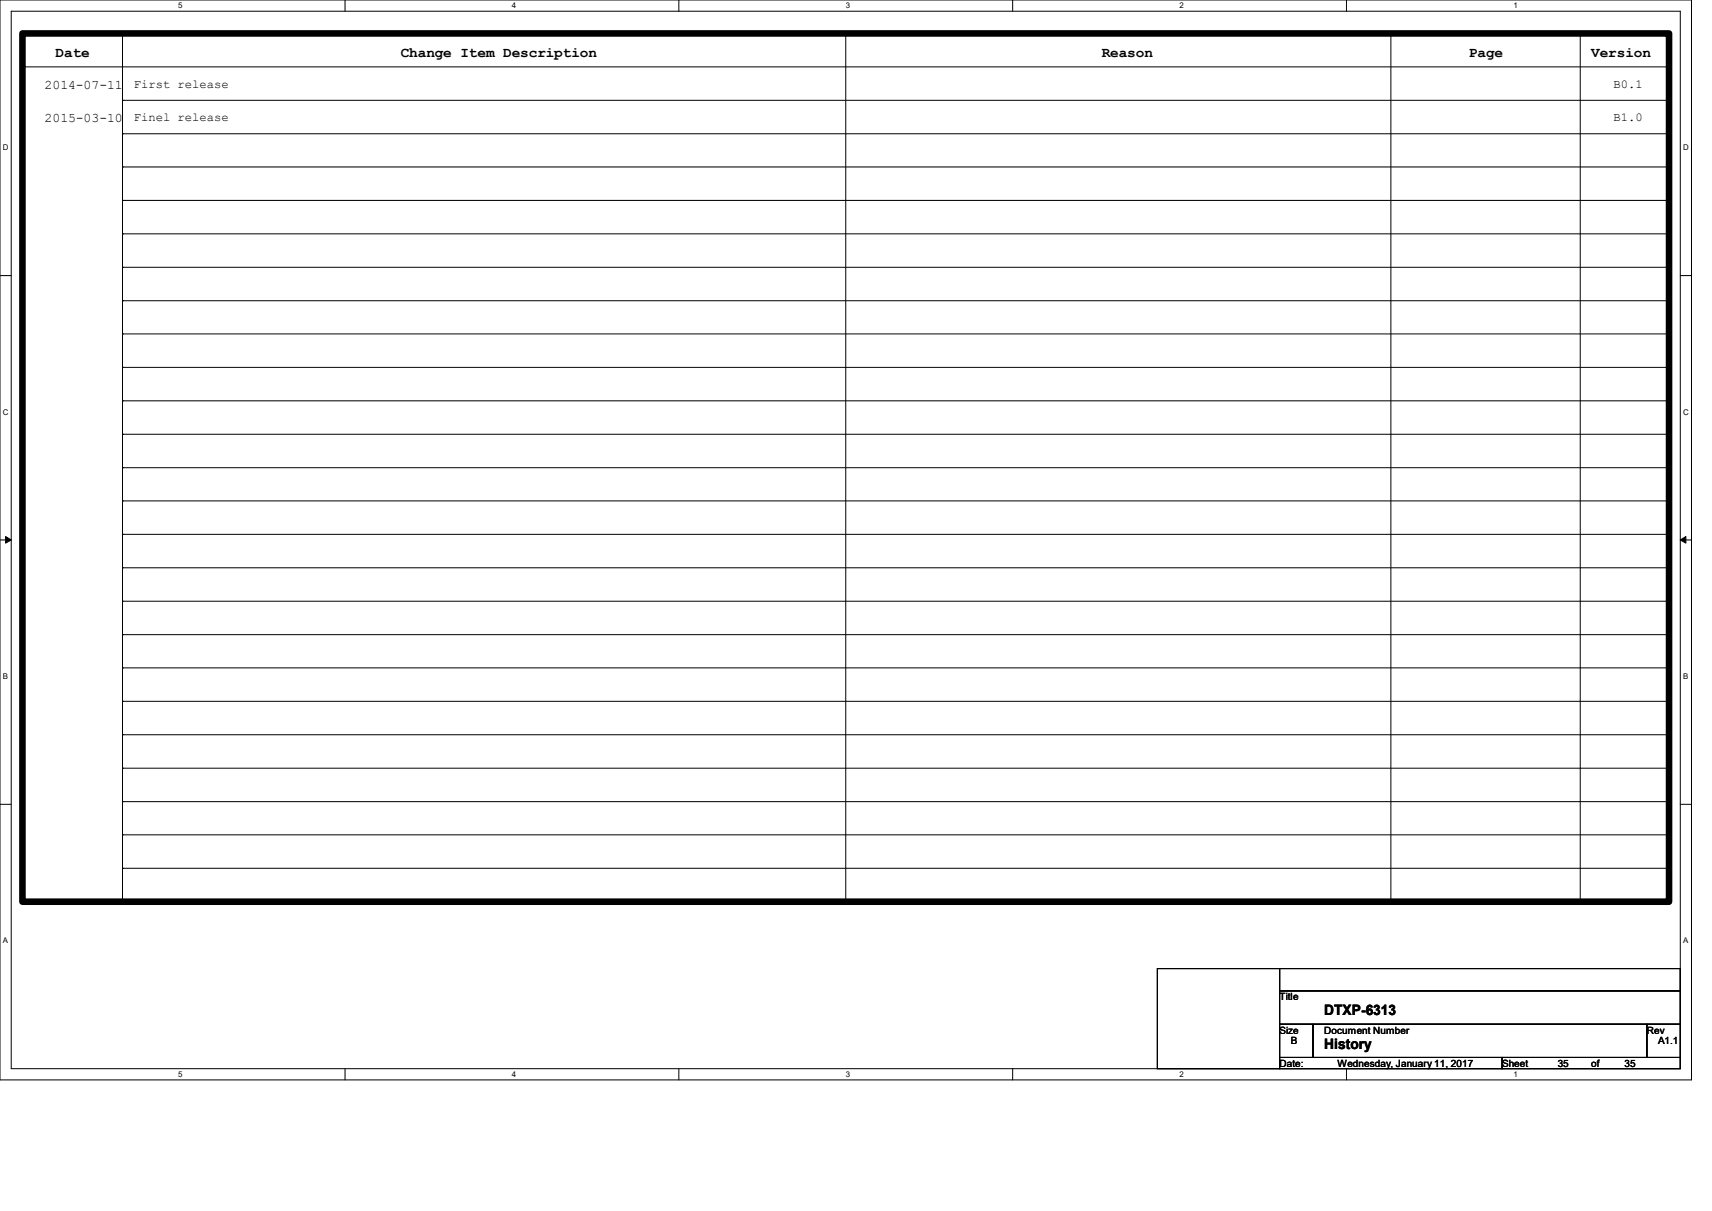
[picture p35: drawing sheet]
<svg xmlns="http://www.w3.org/2000/svg" width="297mm" height="210mm" viewBox="0 0 297 210" stroke-linecap="round" stroke-linejoin="round" font-family="sans-serif">
<defs><g id="words">
<g font-size="2.5">
<text x="9.7" y="9.8">Date</text>
<text x="69.5" y="9.8">Change Item Description</text>
<text x="191.1" y="9.8">Reason</text>
<text x="254.8" y="9.8">Page</text>
<text x="276" y="9.8">Version</text>
<text x="229.7" y="176.1">DTXP-6313</text>
<text x="229.7" y="181.9">History</text>
</g>
<g font-size="2.3">
<text x="7.7" y="15.4">2014-07-11</text>
<text x="7.7" y="21.2">2015-03-10</text>
</g>
<g font-size="2.1">
<text x="23.2" y="15.2">First release</text>
<text x="279.9" y="15.2">B0.1</text>
<text x="23.2" y="21">Finel release</text>
<text x="279.9" y="21">B1.0</text>
</g>
<g font-size="1.7">
<text x="222" y="173.4">Title</text>
<text x="222" y="179.2">Size</text>
<text x="229.7" y="179.2">Document Number</text>
<text x="285.7" y="179.2">Rev</text>
<text x="222" y="185">Date:</text>
<text x="223.9" y="181.1">B</text>
<text x="232.1" y="185">Wednesday, January 11, 2017</text>
<text x="260.6" y="185">Sheet</text>
<text x="270.2" y="185">35</text>
<text x="276" y="185">of</text>
<text x="281.8" y="185">35</text>
<text x="287.6" y="181.1">A1.1</text>
</g>
<g font-size="1.4">
<text x="30.9" y="1.4">5</text>
<text x="88.8" y="1.4">4</text>
<text x="146.7" y="1.4">3</text>
<text x="204.6" y="1.4">2</text>
<text x="262.6" y="1.4">1</text>
<text x=".5" y="26.1">D</text>
<text x="292" y="26.1">D</text>
<text x=".5" y="71.9">C</text>
<text x="292" y="71.9">C</text>
<text x=".5" y="117.8">B</text>
<text x="292" y="117.8">B</text>
<text x=".5" y="163.6">A</text>
<text x="292" y="163.6">A</text>
<text x="30.9" y="186.8">5</text>
<text x="88.8" y="186.8">4</text>
<text x="146.7" y="186.8">3</text>
<text x="204.6" y="186.8">2</text>
<text x="262.6" y="186.8">1</text>
</g>
</g></defs>
<path d="M0 0h293.5v187.3h-293.5zM1.9 1.9h289.6v183.4h-289.6z" fill="none" stroke="#000" stroke-width=".17"/>
<g fill="#fff">
<path d="M30.9 .2h.8v1.5h-.8z"/>
<path d="M30.9 185.5h.8v1.6h-.8z"/>
</g>
<path d="M59.9 0v1.9M59.9 185.3v2" fill="none" stroke="#000" stroke-width=".17"/>
<g fill="#fff">
<path d="M88.8 .2h.8v1.5h-.8z"/>
<path d="M88.8 185.5h.8v1.6h-.8z"/>
</g>
<path d="M117.8 0v1.9M117.8 185.3v2" fill="none" stroke="#000" stroke-width=".17"/>
<g fill="#fff">
<path d="M146.7 .2h.8v1.5h-.8z"/>
<path d="M146.7 185.5h.8v1.6h-.8z"/>
</g>
<path d="M175.7 0v1.9M175.7 185.3v2" fill="none" stroke="#000" stroke-width=".17"/>
<g fill="#fff">
<path d="M204.6 .2h.8v1.5h-.8z"/>
<path d="M204.6 185.5h.8v1.6h-.8z"/>
</g>
<path d="M233.6 0v1.9M233.6 185.3v2" fill="none" stroke="#000" stroke-width=".17"/>
<g fill="#fff">
<path d="M262.6 .2h.7v1.5h-.7z"/>
<path d="M262.6 185.5h.7v1.6h-.7z"/>
<path d="M.5 24.8h1v1.6h-1z"/>
<path d="M292 24.8h1v1.6h-1z"/>
<path d="M.5 70.7h1v1.5h-1z"/>
<path d="M292 70.7h1v1.5h-1z"/>
</g>
<path d="M0 47.8h1.9M291.5 47.8h2" fill="none" stroke="#000" stroke-width=".17"/>
<g fill="#fff">
<path d="M.5 116.5h.9v1.6h-.9z"/>
<path d="M292 116.5h.9v1.6h-.9z"/>
</g>
<path d="M0 93.6h1.9M291.5 93.6h2" fill="none" stroke="#000" stroke-width=".17"/>
<path d="M1 93l.9 .6-.9 .6zM291.5 93.6l1-.6v1.2z" fill="#000" stroke="#000" stroke-width=".17"/>
<g fill="#fff">
<path d="M.5 162.4h.9v1.5h-.9z"/>
<path d="M292 162.4h.9v1.5h-.9z"/>
</g>
<g fill="none" stroke="#000" stroke-width=".17">
<path d="M3.9 11.6h285.7M21.3 17.4h.1M21.3 5.8v150.6M21.3 17.4h268.3M146.7 5.8v150.6M241.3 5.8v150.6M274.2 5.8v150.6M289.6 11.6h.1M21.3 23.2h.1M21.3 29h.1M21.3 34.8h.1M21.3 23.2h268.3"/>
<path d="M21.3 29h268.3M21.3 34.8h268.3M21.3 46.4h.1M21.3 40.6h.1M21.3 52.2h.1M21.3 57.9h.1M21.3 46.4h268.3M21.3 40.6h268.3M21.3 52.2h268.3M21.3 57.9h268.3M21.3 63.7h.1M21.3 75.3h.1"/>
<path d="M21.3 69.5h.1M21.3 63.7h268.3M21.3 75.3h268.3M21.3 69.5h268.3M21.3 81.1h.1M21.3 86.9h.1M21.3 98.5h.1M21.3 92.7h.1M21.3 81.1h268.3M21.3 86.9h268.3M21.3 98.5h268.3M21.3 92.7h268.3"/>
<path d="M21.3 110.1h.1M21.3 104.3h.1M21.3 115.8h.1M21.3 110.1h268.3M21.3 104.3h268.3M21.3 115.8h268.3M0 139.5h1.9M21.3 121.6h.1M21.3 139h.1M21.3 133.2h.1M21.3 127.4h.1M21.3 121.6h268.3"/>
<path d="M21.3 139h268.3M21.3 133.2h268.3M21.3 127.4h268.3M291.5 139.5h2M21.3 156.4h.1M21.3 150.6h.1M21.3 144.8h.1M21.3 150.6h268.3M21.3 144.8h268.3M146.7 156.4h.1M241.3 156.4h.1M274.2 156.4h.1"/>
<path d="M200.8 168h21.2v17.3h-21.2zM222 168h69.5v3.8h-69.5zM222 171.8h69.5v5.8h-69.5zM222 177.6h5.8v5.8h-5.8zM227.8 177.6h57.9v5.8h-57.9zM285.7 177.6h5.8v5.8h-5.8zM222 183.4h38.6v1.9h-38.6zM260.6 183.4h30.9v1.9h-30.9z"/>
</g>
<path d="M3.9 5.8h285.7v150.6h-285.7z" fill="none" stroke="#000" stroke-width="1.1"/>
<use href="#words"/>
</svg>
